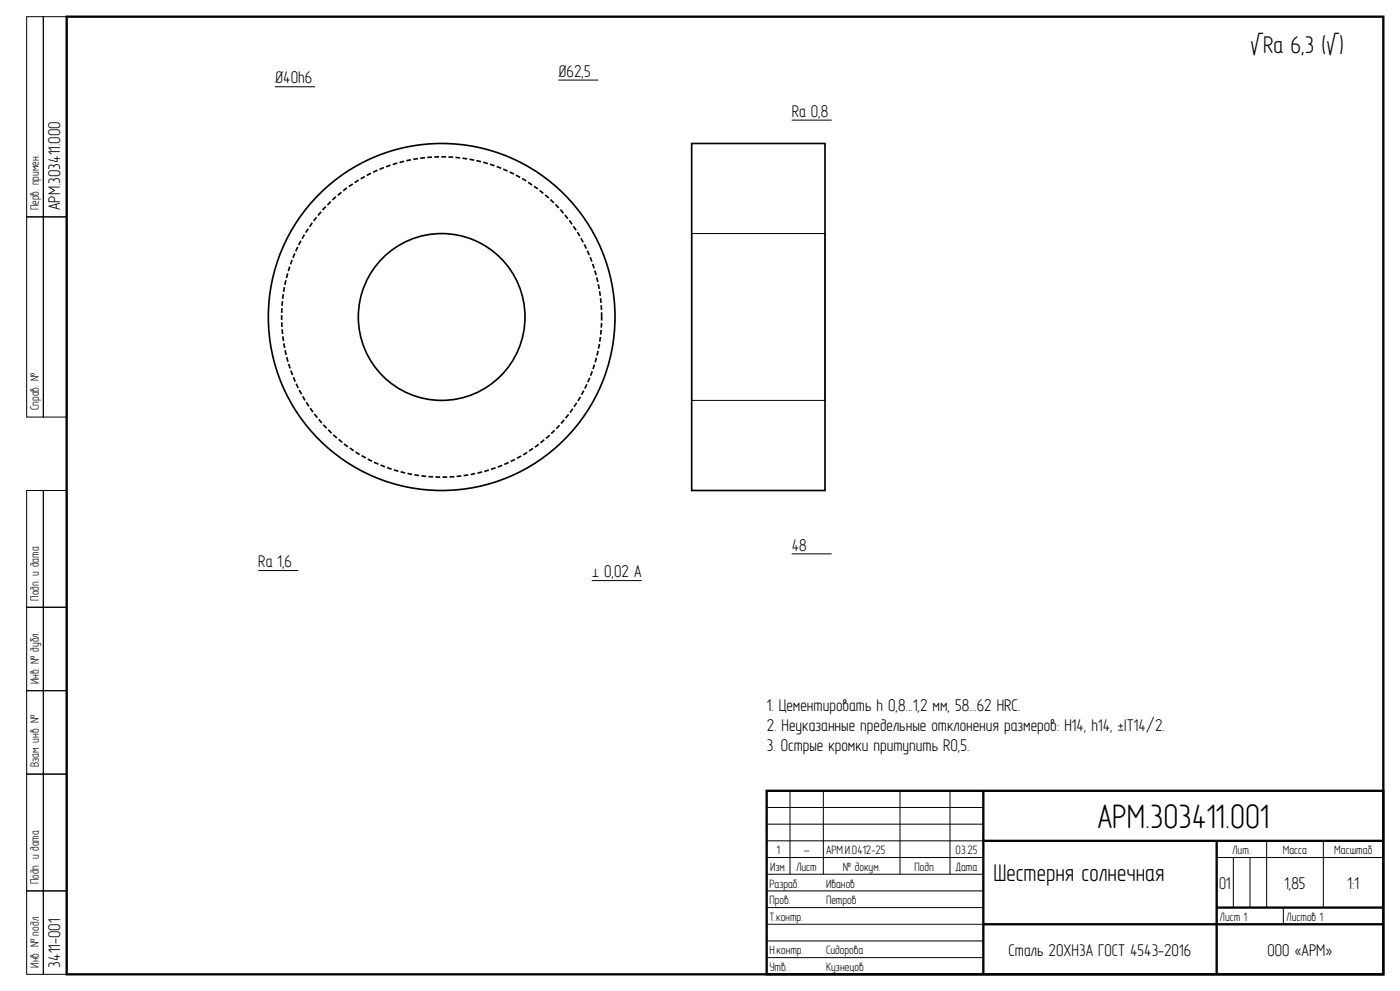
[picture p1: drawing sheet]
<svg xmlns="http://www.w3.org/2000/svg" width="420mm" height="297mm" viewBox="0 0 420 297" stroke-linecap="round" stroke-linejoin="round" font-family="sans-serif">
<defs><g id="words">
<text font-size="11" x="329.2" y="248">АРМ.303411.001</text>
<g font-size="7.9">
<text x="375" y="16">√Ra 6,3 (√)</text>
<text x="298" y="264">Шестерня солнечная</text>
</g>
<g font-size="5.5">
<text x="167.5" y="23">Ø62,5</text>
<text x="82.5" y="25">Ø40h6</text>
<text x="237.5" y="35">Ra 0,8</text>
<text x="18" y="63" transform="rotate(-90 18 63)">АРМ.303411.000</text>
<text x="237.5" y="165">48</text>
<text x="77.5" y="170">Ra 1,6</text>
<text x="177.5" y="173">⊥ 0,02 А</text>
<text x="230" y="213">1. Цементировать h 0,8...1,2 мм, 58...62 HRC.</text>
<text x="230" y="219">2. Неуказанные предельные отклонения размеров: H14, h14, ±IT14/2.</text>
<text x="230" y="225">3. Острые кромки притупить R0,5.</text>
<text x="365.8" y="266.5">О1</text>
<text x="385.3" y="266.5">1,85</text>
<text x="404.3" y="266.5">1:1</text>
<text x="302.6" y="286.5">Сталь 20ХН3А ГОСТ 4543-2016</text>
<text x="380.2" y="286.5">ООО «АРМ»</text>
<text x="18" y="290" transform="rotate(-90 18 290)">3411-001</text>
</g>
<g font-size="3.9">
<text x="11.6" y="63" transform="rotate(-90 11.6 63)">Перв. примен.</text>
<text x="11.6" y="123" transform="rotate(-90 11.6 123)">Справ. №</text>
<text x="11.6" y="180" transform="rotate(-90 11.6 180)">Подп. и дата</text>
<text x="11.6" y="205" transform="rotate(-90 11.6 205)">Инв. № дубл.</text>
<text x="11.6" y="230" transform="rotate(-90 11.6 230)">Взам. инв. №</text>
<text x="233" y="256">1</text>
<text x="241.1" y="256">—</text>
<text x="247.8" y="256">АРМ.И.0412-25</text>
<text x="286.7" y="256">03.25</text>
<text x="369.8" y="256">Лит.</text>
<text x="384.9" y="256">Масса</text>
<text x="400.3" y="256">Масштаб</text>
<text x="231" y="261">Изм.</text>
<text x="238.9" y="261">Лист</text>
<text x="252.8" y="261">№ докум.</text>
<text x="274.3" y="261">Подп.</text>
<text x="286.8" y="261">Дата</text>
<text x="11.6" y="265" transform="rotate(-90 11.6 265)">Подп. и дата</text>
<text x="230.8" y="266">Разраб.</text>
<text x="247.8" y="266">Иванов</text>
<text x="230.8" y="271">Пров.</text>
<text x="247.8" y="271">Петров</text>
<text x="230.8" y="276">Т.контр.</text>
<text x="366" y="276">Лист 1</text>
<text x="386" y="276">Листов 1</text>
<text x="230.8" y="286">Н.контр.</text>
<text x="247.8" y="286">Сидорова</text>
<text x="11.6" y="290" transform="rotate(-90 11.6 290)">Инв. № подл.</text>
<text x="230.8" y="291">Утв.</text>
<text x="247.8" y="291">Кузнецов</text>
</g>
</g></defs>
<path d="M20 5h395v287h-395zM230 237h185v55h-185zM295 237v55M295 252h120M365 252v40M295 277h120M365 272h50" fill="none" stroke="#000" stroke-width=".7" stroke-linecap="butt"/>
<g fill="none" stroke="#000" stroke-width=".3">
<path d="M8 5h5v60h-5zM13 5h7v60h-7zM82.5 26h12M167.5 24h12M237.5 36h12M8 65h5v60h-5zM13 65h7v60h-7zM207.5 70h40v50h-40zM8 147h5v35h-5zM13 147h7v35h-7zM77.5 171h12M177.5 174h15"/>
<path d="M237.5 166h12M8 182h5v25h-5zM13 182h7v25h-7zM8 207h5v25h-5zM13 207h7v25h-7zM8 232h5v35h-5zM13 232h7v35h-7zM237 237v25M247 237v25M270 237v25M285 237v25M230 242h65"/>
<path d="M230 247h65M230 252h65M230 257h65M365 257h50M370 257v15M375 257v15M380 252v20M397 252v20M8 267h5v25h-5zM13 267h7v25h-7zM230 262h65M230 267h65"/>
<path d="M230 272h65M230 277h65M385 272v5M230 282h65M230 287h65"/>
</g>
<path d="M180.5 95a48 48 0 0 0-71.1-42.1 48 48 0 0 0-2.8 82.6 48 48 0 0 0 73.8-37.2l.1-3.3" fill="none" stroke="#000" stroke-width=".5" stroke-dasharray="1.4 .7" stroke-linecap="butt"/>
<g fill="none" stroke="#000" stroke-width=".5">
<path d="M207.5 43h40v104h-40z"/>
<circle cx="132.5" cy="95" r="52"/>
<circle cx="132.5" cy="95" r="25"/>
</g>
<use href="#words"/>
</svg>
